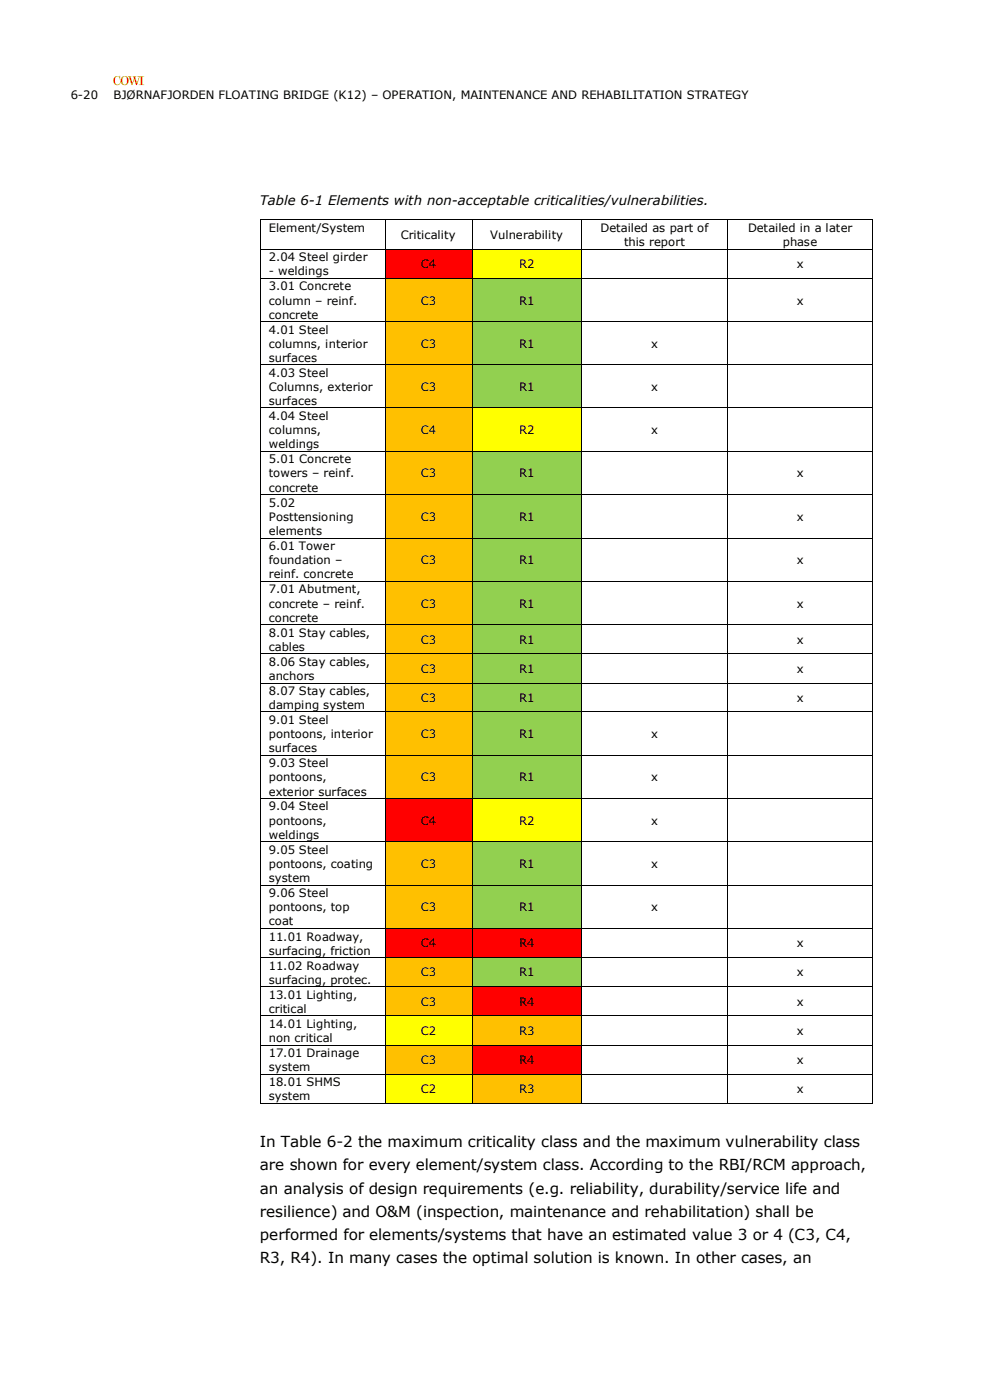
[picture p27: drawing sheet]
<svg xmlns="http://www.w3.org/2000/svg" width="210mm" height="297mm" viewBox="0 0 210 297" stroke-linecap="round" stroke-linejoin="round" font-family="sans-serif">
<defs><g id="words">
<g font-size="3.2">
<text x="55.1" y="243.3">In Table 6-2 the maximum criticality class and the maximum vulnerability class</text>
<text x="55.1" y="248.2">are shown for every element/system class. According to the RBI/RCM approach,</text>
<text x="55.1" y="253.2">an analysis of design requirements (e.g. reliability, durability/service life and</text>
<text x="55.1" y="258.1">resilience) and O&amp;M (inspection, maintenance and rehabilitation) shall be</text>
<text x="55.1" y="263.1">performed for elements/systems that have an estimated value 3 or 4 (C3, C4,</text>
<text x="55.1" y="268">R3, R4). In many cases the optimal solution is known. In other cases, an</text>
</g>
<text font-size="2.8" x="55.1" y="43.5">Table 6-1 Elements with non-acceptable criticalities/vulnerabilities.</text>
<g font-size="2.5">
<text x="15" y="20.9">6-20</text>
<text x="24.1" y="20.9">BJØRNAFJORDEN FLOATING BRIDGE (K12) – OPERATION, MAINTENANCE AND REHABILITATION STRATEGY</text>
<text x="57" y="49.2">Element/System</text>
<text x="85" y="50.7">Criticality</text>
<text x="103.9" y="50.7">Vulnerability</text>
<text x="127.3" y="49.2">Detailed as part of</text>
<text x="132.3" y="52.3">this report</text>
<text x="158.6" y="49.2">Detailed in a later</text>
<text x="165.9" y="52.3">phase</text>
<text x="57" y="55.4">2.04 Steel girder</text>
<text x="57" y="58.4">- weldings</text>
<text x="89.2" y="56.9">C4</text>
<text x="110" y="56.9">R2</text>
<text x="168.9" y="56.9">x</text>
<text x="57" y="61.6">3.01 Concrete</text>
<text x="57" y="64.6">column – reinf.</text>
<text x="89.2" y="64.6">C3</text>
<text x="110" y="64.6">R1</text>
<text x="168.9" y="64.6">x</text>
<text x="57" y="67.6">concrete</text>
<text x="57" y="70.8">4.01 Steel</text>
<text x="57" y="73.8">columns, interior</text>
<text x="57" y="76.8">surfaces</text>
<text x="89.2" y="73.8">C3</text>
<text x="110" y="73.8">R1</text>
<text x="138.1" y="73.8">x</text>
<text x="57" y="80">4.03 Steel</text>
<text x="57" y="83">Columns, exterior</text>
<text x="89.2" y="83">C3</text>
<text x="110" y="83">R1</text>
<text x="138.1" y="83">x</text>
<text x="57" y="86">surfaces</text>
<text x="57" y="89.2">4.04 Steel</text>
<text x="57" y="92.1">columns,</text>
<text x="57" y="95.1">weldings</text>
<text x="89.2" y="92.1">C4</text>
<text x="110" y="92.1">R2</text>
<text x="138.1" y="92.1">x</text>
<text x="57" y="98.3">5.01 Concrete</text>
<text x="57" y="101.3">towers – reinf.</text>
<text x="89.2" y="101.3">C3</text>
<text x="110" y="101.3">R1</text>
<text x="168.9" y="101.3">x</text>
<text x="57" y="104.3">concrete</text>
<text x="57" y="107.5">5.02</text>
<text x="57" y="110.5">Posttensioning</text>
<text x="57" y="113.5">elements</text>
<text x="89.2" y="110.5">C3</text>
<text x="110" y="110.5">R1</text>
<text x="168.9" y="110.5">x</text>
<text x="57" y="116.7">6.01 Tower</text>
<text x="57" y="119.7">foundation –</text>
<text x="89.2" y="119.7">C3</text>
<text x="110" y="119.7">R1</text>
<text x="168.9" y="119.7">x</text>
<text x="57" y="122.7">reinf. concrete</text>
<text x="57" y="125.8">7.01 Abutment,</text>
<text x="57" y="128.9">concrete – reinf.</text>
<text x="57" y="131.9">concrete</text>
<text x="89.2" y="128.9">C3</text>
<text x="110" y="128.9">R1</text>
<text x="168.9" y="128.9">x</text>
<text x="57" y="135.1">8.01 Stay cables,</text>
<text x="89.2" y="136.5">C3</text>
<text x="110" y="136.5">R1</text>
<text x="168.9" y="136.5">x</text>
<text x="57" y="138">cables</text>
<text x="57" y="141.3">8.06 Stay cables,</text>
<text x="89.2" y="142.7">C3</text>
<text x="110" y="142.7">R1</text>
<text x="168.9" y="142.7">x</text>
<text x="57" y="144.2">anchors</text>
<text x="57" y="147.4">8.07 Stay cables,</text>
<text x="89.2" y="148.9">C3</text>
<text x="110" y="148.9">R1</text>
<text x="168.9" y="148.9">x</text>
<text x="57" y="150.4">damping system</text>
<text x="57" y="153.6">9.01 Steel</text>
<text x="57" y="156.6">pontoons, interior</text>
<text x="57" y="159.6">surfaces</text>
<text x="89.2" y="156.6">C3</text>
<text x="110" y="156.6">R1</text>
<text x="138.1" y="156.6">x</text>
<text x="57" y="162.8">9.03 Steel</text>
<text x="57" y="165.7">pontoons,</text>
<text x="89.2" y="165.7">C3</text>
<text x="110" y="165.7">R1</text>
<text x="138.1" y="165.7">x</text>
<text x="57" y="168.8">exterior surfaces</text>
<text x="57" y="171.9">9.04 Steel</text>
<text x="57" y="175">pontoons,</text>
<text x="57" y="177.9">weldings</text>
<text x="89.2" y="175">C4</text>
<text x="110" y="175">R2</text>
<text x="138.1" y="175">x</text>
<text x="57" y="181.2">9.05 Steel</text>
<text x="57" y="184.1">pontoons, coating</text>
<text x="89.2" y="184.1">C3</text>
<text x="110" y="184.1">R1</text>
<text x="138.1" y="184.1">x</text>
<text x="57" y="187.2">system</text>
<text x="57" y="190.3">9.06 Steel</text>
<text x="57" y="193.4">pontoons, top</text>
<text x="57" y="196.3">coat</text>
<text x="89.2" y="193.4">C3</text>
<text x="110" y="193.4">R1</text>
<text x="138.1" y="193.4">x</text>
<text x="57" y="199.5">11.01 Roadway,</text>
<text x="57" y="202.5">surfacing, friction</text>
<text x="89.2" y="201">C4</text>
<text x="110" y="201">R4</text>
<text x="168.9" y="201">x</text>
<text x="57" y="205.7">11.02 Roadway</text>
<text x="57" y="208.7">surfacing, protec.</text>
<text x="89.2" y="207.2">C3</text>
<text x="110" y="207.2">R1</text>
<text x="168.9" y="207.2">x</text>
<text x="57" y="211.9">13.01 Lighting,</text>
<text x="57" y="214.9">critical</text>
<text x="89.2" y="213.3">C3</text>
<text x="110" y="213.3">R4</text>
<text x="168.9" y="213.3">x</text>
<text x="57" y="218.1">14.01 Lighting,</text>
<text x="57" y="221">non critical</text>
<text x="89.2" y="219.5">C2</text>
<text x="110" y="219.5">R3</text>
<text x="168.9" y="219.5">x</text>
<text x="57" y="224.3">17.01 Drainage</text>
<text x="57" y="227.2">system</text>
<text x="89.2" y="225.7">C3</text>
<text x="110" y="225.7">R4</text>
<text x="168.9" y="225.7">x</text>
<text x="57" y="230.4">18.01 SHMS</text>
<text x="57" y="233.4">system</text>
<text x="89.2" y="231.9">C2</text>
<text x="110" y="231.9">R3</text>
<text x="168.9" y="231.9">x</text>
</g>
</g></defs>
<path d="M27 16.2l.3 .1 .6 1.7h.2l.3-1.1 .4 1.1h.3l.6-1.8 .1 1.7-.4 .1h1.2l-.4-.2v-1.5l.4-.1h-1.5l.3 .2-.4 1.2-.3-1.3 .3-.1h-1l.3 .1 .1 .3-.3 1-.4-1.3 .2-.1zM26.2 16.3h.4l.3 .4-.1 .9-.3 .3-.3-.1-.2-.4v-.6zM24.3 16.3l-.3 .5v.5l.2 .5 .4 .2h.6l.4-.6 .3 .5 .4 .2 .6-.1 .3-.5 .1-.5-.2-.5-.3-.3-.5-.1-.6 .4-.4 1.3-.6 .1-.3-.5 .1-.9 .2-.2 .3-.1 .5 .7v-.8l-.2 .2-.5-.2z" fill-rule="evenodd" fill="#f04e23"/>
<g fill="#000">
<path d="M55.1 46.6h.1v.2h-.1z" fill-rule="evenodd"/>
<path d="M55.1 46.6h.1v.2h-.1z" fill-rule="evenodd"/>
<path d="M81.6 46.6h.1v.2h-.1z" fill-rule="evenodd"/>
<path d="M100 46.6h.2v.2h-.2z" fill-rule="evenodd"/>
<path d="M123.2 46.6h.2v.2h-.2z" fill-rule="evenodd"/>
<path d="M154.1 46.6h.1v.2h-.1z" fill-rule="evenodd"/>
<path d="M184.9 46.6h.2v.2h-.2z" fill-rule="evenodd"/>
<path d="M184.9 46.6h.2v.2h-.2z" fill-rule="evenodd"/>
</g>
<path d="M55.1 46.8v6M55.2 46.7h26.4M81.7 46.8v6M81.7 46.7h18.3M100.1 46.8v6M100.2 46.7h23M123.3 46.8v6M123.4 46.7h30.7M154.2 46.8v6M154.2 46.7h30.7M185 46.8v6" fill="none" stroke="#000" stroke-width=".21"/>
<g fill="#f00">
<path d="M81.7 52.9h18.3v6h-18.3z" fill-rule="evenodd"/>
<path d="M83.5 54.5h14.7v2.9h-14.7z" fill-rule="evenodd"/>
</g>
<g fill="#ff0">
<path d="M100.2 52.9h23v6h-23z" fill-rule="evenodd"/>
<path d="M102 54.5h19.5v2.9h-19.5z" fill-rule="evenodd"/>
</g>
<g fill="#000">
<path d="M55.1 52.8h.1v.1h-.1z" fill-rule="evenodd"/>
<path d="M81.6 52.8h.1v.1h-.1z" fill-rule="evenodd"/>
<path d="M100 52.8h.2v.1h-.2z" fill-rule="evenodd"/>
<path d="M123.2 52.8h.2v.1h-.2z" fill-rule="evenodd"/>
<path d="M154.1 52.8h.1v.1h-.1z" fill-rule="evenodd"/>
<path d="M184.9 52.8h.2v.1h-.2z" fill-rule="evenodd"/>
</g>
<path d="M55.1 52.9v6M55.2 52.8h26.4M81.7 52.9v6M81.7 52.8h18.3M100.1 52.9v6M100.2 52.8h23M123.3 52.9v6M123.4 52.8h30.7M154.2 52.9v6M154.2 52.8h30.7M185 52.9v6" fill="none" stroke="#000" stroke-width=".21"/>
<g fill="#ffc000">
<path d="M81.7 59.1h18.3v9.1h-18.3z" fill-rule="evenodd"/>
<path d="M83.5 62.2h14.7v2.9h-14.7z" fill-rule="evenodd"/>
</g>
<g fill="#92d050">
<path d="M100.2 59.1h23v9.1h-23z" fill-rule="evenodd"/>
<path d="M102 62.2h19.5v2.9h-19.5z" fill-rule="evenodd"/>
</g>
<g fill="#000">
<path d="M55.1 58.9h.1v.2h-.1z" fill-rule="evenodd"/>
<path d="M81.6 58.9h.1v.2h-.1z" fill-rule="evenodd"/>
<path d="M100 58.9h.2v.2h-.2z" fill-rule="evenodd"/>
<path d="M123.2 58.9h.2v.2h-.2z" fill-rule="evenodd"/>
<path d="M154.1 58.9h.1v.2h-.1z" fill-rule="evenodd"/>
<path d="M184.9 58.9h.2v.2h-.2z" fill-rule="evenodd"/>
</g>
<path d="M55.1 59.1v9.1M55.2 59h26.4M81.7 59.1v9.1M81.7 59h18.3M100.1 59.1v9.1M100.2 59h23M123.3 59.1v9.1M123.4 59h30.7M154.2 59.1v9.1M154.2 59h30.7M185 59.1v9.1" fill="none" stroke="#000" stroke-width=".21"/>
<g fill="#ffc000">
<path d="M81.7 68.3h18.3v9h-18.3z" fill-rule="evenodd"/>
<path d="M83.5 71.3h14.7v3.1h-14.7z" fill-rule="evenodd"/>
</g>
<g fill="#92d050">
<path d="M100.2 68.3h23v9h-23z" fill-rule="evenodd"/>
<path d="M102 71.3h19.5v3.1h-19.5z" fill-rule="evenodd"/>
</g>
<g fill="#000">
<path d="M55.1 68.2h.1v.1h-.1z" fill-rule="evenodd"/>
<path d="M81.6 68.2h.1v.1h-.1z" fill-rule="evenodd"/>
<path d="M100 68.2h.2v.1h-.2z" fill-rule="evenodd"/>
<path d="M123.2 68.2h.2v.1h-.2z" fill-rule="evenodd"/>
<path d="M154.1 68.2h.1v.1h-.1z" fill-rule="evenodd"/>
<path d="M184.9 68.2h.2v.1h-.2z" fill-rule="evenodd"/>
</g>
<path d="M55.1 68.3v9M55.2 68.3h26.4M81.7 68.3v9M81.7 68.3h18.3M100.1 68.3v9M100.2 68.3h23M123.3 68.3v9M123.4 68.3h30.7M154.2 68.3v9M154.2 68.3h30.7M185 68.3v9" fill="none" stroke="#000" stroke-width=".21"/>
<g fill="#ffc000">
<path d="M81.7 77.5h18.3v9h-18.3z" fill-rule="evenodd"/>
<path d="M83.5 80.5h14.7v3h-14.7z" fill-rule="evenodd"/>
</g>
<g fill="#92d050">
<path d="M100.2 77.5h23v9h-23z" fill-rule="evenodd"/>
<path d="M102 80.5h19.5v3h-19.5z" fill-rule="evenodd"/>
</g>
<g fill="#000">
<path d="M55.1 77.3h.1v.2h-.1z" fill-rule="evenodd"/>
<path d="M81.6 77.3h.1v.2h-.1z" fill-rule="evenodd"/>
<path d="M100 77.3h.2v.2h-.2z" fill-rule="evenodd"/>
<path d="M123.2 77.3h.2v.2h-.2z" fill-rule="evenodd"/>
<path d="M154.1 77.3h.1v.2h-.1z" fill-rule="evenodd"/>
<path d="M184.9 77.3h.2v.2h-.2z" fill-rule="evenodd"/>
</g>
<path d="M55.1 77.5v9M55.2 77.4h26.4M81.7 77.5v9M81.7 77.4h18.3M100.1 77.5v9M100.2 77.4h23M123.3 77.5v9M123.4 77.4h30.7M154.2 77.5v9M154.2 77.4h30.7M185 77.5v9" fill="none" stroke="#000" stroke-width=".21"/>
<g fill="#ffc000">
<path d="M81.7 86.7h18.3v9h-18.3z" fill-rule="evenodd"/>
<path d="M83.5 89.7h14.7v3h-14.7z" fill-rule="evenodd"/>
</g>
<g fill="#ff0">
<path d="M100.2 86.7h23v9h-23z" fill-rule="evenodd"/>
<path d="M102 89.7h19.5v3h-19.5z" fill-rule="evenodd"/>
</g>
<g fill="#000">
<path d="M55.1 86.5h.1v.1h-.1z" fill-rule="evenodd"/>
<path d="M81.6 86.5h.1v.1h-.1z" fill-rule="evenodd"/>
<path d="M100 86.5h.2v.1h-.2z" fill-rule="evenodd"/>
<path d="M123.2 86.5h.2v.1h-.2z" fill-rule="evenodd"/>
<path d="M154.1 86.5h.1v.1h-.1z" fill-rule="evenodd"/>
<path d="M184.9 86.5h.2v.1h-.2z" fill-rule="evenodd"/>
</g>
<path d="M55.1 86.6v9.1M55.2 86.6h26.4M81.7 86.6v9.1M81.7 86.6h18.3M100.1 86.6v9.1M100.2 86.6h23M123.3 86.6v9.1M123.4 86.6h30.7M154.2 86.6v9.1M154.2 86.6h30.7M185 86.6v9.1" fill="none" stroke="#000" stroke-width=".21"/>
<g fill="#ffc000">
<path d="M81.7 95.9h18.3v9h-18.3z" fill-rule="evenodd"/>
<path d="M83.5 98.8h14.7v3.1h-14.7z" fill-rule="evenodd"/>
</g>
<g fill="#92d050">
<path d="M100.2 95.9h23v9h-23z" fill-rule="evenodd"/>
<path d="M102 98.8h19.5v3.1h-19.5z" fill-rule="evenodd"/>
</g>
<g fill="#000">
<path d="M55.1 95.7h.1v.2h-.1z" fill-rule="evenodd"/>
<path d="M81.6 95.7h.1v.2h-.1z" fill-rule="evenodd"/>
<path d="M100 95.7h.2v.2h-.2z" fill-rule="evenodd"/>
<path d="M123.2 95.7h.2v.2h-.2z" fill-rule="evenodd"/>
<path d="M154.1 95.7h.1v.2h-.1z" fill-rule="evenodd"/>
<path d="M184.9 95.7h.2v.2h-.2z" fill-rule="evenodd"/>
</g>
<path d="M55.1 95.9v9M55.2 95.8h26.4M81.7 95.9v9M81.7 95.8h18.3M100.1 95.9v9M100.2 95.8h23M123.3 95.9v9M123.4 95.8h30.7M154.2 95.9v9M154.2 95.8h30.7M185 95.9v9" fill="none" stroke="#000" stroke-width=".21"/>
<g fill="#ffc000">
<path d="M81.7 105h18.3v9.1h-18.3z" fill-rule="evenodd"/>
<path d="M83.5 108.1h14.7v2.9h-14.7z" fill-rule="evenodd"/>
</g>
<g fill="#92d050">
<path d="M100.2 105h23v9.1h-23z" fill-rule="evenodd"/>
<path d="M102 108.1h19.5v2.9h-19.5z" fill-rule="evenodd"/>
</g>
<g fill="#000">
<path d="M55.1 104.9h.1v.1h-.1z" fill-rule="evenodd"/>
<path d="M81.6 104.9h.1v.1h-.1z" fill-rule="evenodd"/>
<path d="M100 104.9h.2v.1h-.2z" fill-rule="evenodd"/>
<path d="M123.2 104.9h.2v.1h-.2z" fill-rule="evenodd"/>
<path d="M154.1 104.9h.1v.1h-.1z" fill-rule="evenodd"/>
<path d="M184.9 104.9h.2v.1h-.2z" fill-rule="evenodd"/>
</g>
<path d="M55.1 105v9.1M55.2 104.9h26.4M81.7 105v9.1M81.7 104.9h18.3M100.1 105v9.1M100.2 104.9h23M123.3 105v9.1M123.4 104.9h30.7M154.2 105v9.1M154.2 104.9h30.7M185 105v9.1" fill="none" stroke="#000" stroke-width=".21"/>
<g fill="#ffc000">
<path d="M81.7 114.3h18.3v8.9h-18.3z" fill-rule="evenodd"/>
<path d="M83.5 117.2h14.7v3.1h-14.7z" fill-rule="evenodd"/>
</g>
<g fill="#92d050">
<path d="M100.2 114.3h23v8.9h-23z" fill-rule="evenodd"/>
<path d="M102 117.2h19.5v3.1h-19.5z" fill-rule="evenodd"/>
</g>
<g fill="#000">
<path d="M55.1 114.1h.1v.2h-.1z" fill-rule="evenodd"/>
<path d="M81.6 114.1h.1v.2h-.1z" fill-rule="evenodd"/>
<path d="M100 114.1h.2v.2h-.2z" fill-rule="evenodd"/>
<path d="M123.2 114.1h.2v.2h-.2z" fill-rule="evenodd"/>
<path d="M154.1 114.1h.1v.2h-.1z" fill-rule="evenodd"/>
<path d="M184.9 114.1h.2v.2h-.2z" fill-rule="evenodd"/>
</g>
<path d="M55.1 114.3v8.9M55.2 114.2h26.4M81.7 114.3v8.9M81.7 114.2h18.3M100.1 114.3v8.9M100.2 114.2h23M123.3 114.3v8.9M123.4 114.2h30.7M154.2 114.3v8.9M154.2 114.2h30.7M185 114.3v8.9" fill="none" stroke="#000" stroke-width=".21"/>
<g fill="#ffc000">
<path d="M81.7 123.4h18.3v9.1h-18.3z" fill-rule="evenodd"/>
<path d="M83.5 126.4h14.7v3h-14.7z" fill-rule="evenodd"/>
</g>
<g fill="#92d050">
<path d="M100.2 123.4h23v9.1h-23z" fill-rule="evenodd"/>
<path d="M102 126.4h19.5v3h-19.5z" fill-rule="evenodd"/>
</g>
<g fill="#000">
<path d="M55.1 123.2h.1v.2h-.1z" fill-rule="evenodd"/>
<path d="M81.6 123.2h.1v.2h-.1z" fill-rule="evenodd"/>
<path d="M100 123.2h.2v.2h-.2z" fill-rule="evenodd"/>
<path d="M123.2 123.2h.2v.2h-.2z" fill-rule="evenodd"/>
<path d="M154.1 123.2h.1v.2h-.1z" fill-rule="evenodd"/>
<path d="M184.9 123.2h.2v.2h-.2z" fill-rule="evenodd"/>
</g>
<path d="M55.1 123.4v9.1M55.2 123.3h26.4M81.7 123.4v9.1M81.7 123.3h18.3M100.1 123.4v9.1M100.2 123.3h23M123.3 123.4v9.1M123.4 123.3h30.7M154.2 123.4v9.1M154.2 123.3h30.7M185 123.4v9.1" fill="none" stroke="#000" stroke-width=".21"/>
<g fill="#ffc000">
<path d="M81.7 132.6h18.3v6h-18.3z" fill-rule="evenodd"/>
<path d="M83.5 134.1h14.7v3h-14.7z" fill-rule="evenodd"/>
</g>
<g fill="#92d050">
<path d="M100.2 132.6h23v6h-23z" fill-rule="evenodd"/>
<path d="M102 134.1h19.5v3h-19.5z" fill-rule="evenodd"/>
</g>
<g fill="#000">
<path d="M55.1 132.5h.1v.1h-.1z" fill-rule="evenodd"/>
<path d="M81.6 132.5h.1v.1h-.1z" fill-rule="evenodd"/>
<path d="M100 132.5h.2v.1h-.2z" fill-rule="evenodd"/>
<path d="M123.2 132.5h.2v.1h-.2z" fill-rule="evenodd"/>
<path d="M154.1 132.5h.1v.1h-.1z" fill-rule="evenodd"/>
<path d="M184.9 132.5h.2v.1h-.2z" fill-rule="evenodd"/>
</g>
<path d="M55.1 132.6v6M55.2 132.5h26.4M81.7 132.6v6M81.7 132.5h18.3M100.1 132.6v6M100.2 132.5h23M123.3 132.6v6M123.4 132.5h30.7M154.2 132.6v6M154.2 132.5h30.7M185 132.6v6" fill="none" stroke="#000" stroke-width=".21"/>
<g fill="#ffc000">
<path d="M81.7 138.8h18.3v6h-18.3z" fill-rule="evenodd"/>
<path d="M83.5 140.3h14.7v3h-14.7z" fill-rule="evenodd"/>
</g>
<g fill="#92d050">
<path d="M100.2 138.8h23v6h-23z" fill-rule="evenodd"/>
<path d="M102 140.3h19.5v3h-19.5z" fill-rule="evenodd"/>
</g>
<g fill="#000">
<path d="M55.1 138.6h.1v.2h-.1z" fill-rule="evenodd"/>
<path d="M81.6 138.6h.1v.2h-.1z" fill-rule="evenodd"/>
<path d="M100 138.6h.2v.2h-.2z" fill-rule="evenodd"/>
<path d="M123.2 138.6h.2v.2h-.2z" fill-rule="evenodd"/>
<path d="M154.1 138.6h.1v.2h-.1z" fill-rule="evenodd"/>
<path d="M184.9 138.6h.2v.2h-.2z" fill-rule="evenodd"/>
</g>
<path d="M55.1 138.8v6M55.2 138.7h26.4M81.7 138.8v6M81.7 138.7h18.3M100.1 138.8v6M100.2 138.7h23M123.3 138.8v6M123.4 138.7h30.7M154.2 138.8v6M154.2 138.7h30.7M185 138.8v6" fill="none" stroke="#000" stroke-width=".21"/>
<g fill="#ffc000">
<path d="M81.7 145h18.3v5.9h-18.3z" fill-rule="evenodd"/>
<path d="M83.5 146.4h14.7v3.1h-14.7z" fill-rule="evenodd"/>
</g>
<g fill="#92d050">
<path d="M100.2 145h23v5.9h-23z" fill-rule="evenodd"/>
<path d="M102 146.4h19.5v3.1h-19.5z" fill-rule="evenodd"/>
</g>
<g fill="#000">
<path d="M55.1 144.8h.1v.2h-.1z" fill-rule="evenodd"/>
<path d="M81.6 144.8h.1v.2h-.1z" fill-rule="evenodd"/>
<path d="M100 144.8h.2v.2h-.2z" fill-rule="evenodd"/>
<path d="M123.2 144.8h.2v.2h-.2z" fill-rule="evenodd"/>
<path d="M154.1 144.8h.1v.2h-.1z" fill-rule="evenodd"/>
<path d="M184.9 144.8h.2v.2h-.2z" fill-rule="evenodd"/>
</g>
<path d="M55.1 145v5.9M55.2 144.9h26.4M81.7 145v5.9M81.7 144.9h18.3M100.1 145v5.9M100.2 144.9h23M123.3 145v5.9M123.4 144.9h30.7M154.2 145v5.9M154.2 144.9h30.7M185 145v5.9" fill="none" stroke="#000" stroke-width=".21"/>
<g fill="#ffc000">
<path d="M81.7 151.2h18.3v9h-18.3z" fill-rule="evenodd"/>
<path d="M83.5 154.1h14.7v3h-14.7z" fill-rule="evenodd"/>
</g>
<g fill="#92d050">
<path d="M100.2 151.2h23v9h-23z" fill-rule="evenodd"/>
<path d="M102 154.1h19.5v3h-19.5z" fill-rule="evenodd"/>
</g>
<g fill="#000">
<path d="M55.1 150.9h.1v.2h-.1z" fill-rule="evenodd"/>
<path d="M81.6 150.9h.1v.2h-.1z" fill-rule="evenodd"/>
<path d="M100 150.9h.2v.2h-.2z" fill-rule="evenodd"/>
<path d="M123.2 150.9h.2v.2h-.2z" fill-rule="evenodd"/>
<path d="M154.1 150.9h.1v.2h-.1z" fill-rule="evenodd"/>
<path d="M184.9 150.9h.2v.2h-.2z" fill-rule="evenodd"/>
</g>
<path d="M55.1 151.1v9.1M55.2 151h26.4M81.7 151.1v9.1M81.7 151h18.3M100.1 151.1v9.1M100.2 151h23M123.3 151.1v9.1M123.4 151h30.7M154.2 151.1v9.1M154.2 151h30.7M185 151.1v9.1" fill="none" stroke="#000" stroke-width=".21"/>
<g fill="#ffc000">
<path d="M81.7 160.3h18.3v9h-18.3z" fill-rule="evenodd"/>
<path d="M83.5 163.3h14.7v3h-14.7z" fill-rule="evenodd"/>
</g>
<g fill="#92d050">
<path d="M100.2 160.3h23v9h-23z" fill-rule="evenodd"/>
<path d="M102 163.3h19.5v3h-19.5z" fill-rule="evenodd"/>
</g>
<g fill="#000">
<path d="M55.1 160.2h.1v.1h-.1z" fill-rule="evenodd"/>
<path d="M81.6 160.2h.1v.1h-.1z" fill-rule="evenodd"/>
<path d="M100 160.2h.2v.1h-.2z" fill-rule="evenodd"/>
<path d="M123.2 160.2h.2v.1h-.2z" fill-rule="evenodd"/>
<path d="M154.1 160.2h.1v.1h-.1z" fill-rule="evenodd"/>
<path d="M184.9 160.2h.2v.1h-.2z" fill-rule="evenodd"/>
</g>
<path d="M55.1 160.3v9M55.2 160.2h26.4M81.7 160.3v9M81.7 160.2h18.3M100.1 160.3v9M100.2 160.2h23M123.3 160.3v9M123.4 160.2h30.7M154.2 160.3v9M154.2 160.2h30.7M185 160.3v9" fill="none" stroke="#000" stroke-width=".21"/>
<g fill="#f00">
<path d="M81.7 169.5h18.3v9h-18.3z" fill-rule="evenodd"/>
<path d="M83.5 172.5h14.7v3h-14.7z" fill-rule="evenodd"/>
</g>
<g fill="#ff0">
<path d="M100.2 169.5h23v9h-23z" fill-rule="evenodd"/>
<path d="M102 172.5h19.5v3h-19.5z" fill-rule="evenodd"/>
</g>
<g fill="#000">
<path d="M55.1 169.3h.1v.2h-.1z" fill-rule="evenodd"/>
<path d="M81.6 169.3h.1v.2h-.1z" fill-rule="evenodd"/>
<path d="M100 169.3h.2v.2h-.2z" fill-rule="evenodd"/>
<path d="M123.2 169.3h.2v.2h-.2z" fill-rule="evenodd"/>
<path d="M154.1 169.3h.1v.2h-.1z" fill-rule="evenodd"/>
<path d="M184.9 169.3h.2v.2h-.2z" fill-rule="evenodd"/>
</g>
<path d="M55.1 169.5v9M55.2 169.4h26.4M81.7 169.5v9M81.7 169.4h18.3M100.1 169.5v9M100.2 169.4h23M123.3 169.5v9M123.4 169.4h30.7M154.2 169.5v9M154.2 169.4h30.7M185 169.5v9" fill="none" stroke="#000" stroke-width=".21"/>
<g fill="#ffc000">
<path d="M81.7 178.7h18.3v9h-18.3z" fill-rule="evenodd"/>
<path d="M83.5 181.7h14.7v3h-14.7z" fill-rule="evenodd"/>
</g>
<g fill="#92d050">
<path d="M100.2 178.7h23v9h-23z" fill-rule="evenodd"/>
<path d="M102 181.7h19.5v3h-19.5z" fill-rule="evenodd"/>
</g>
<g fill="#000">
<path d="M55.1 178.5h.1v.2h-.1z" fill-rule="evenodd"/>
<path d="M81.6 178.5h.1v.2h-.1z" fill-rule="evenodd"/>
<path d="M100 178.5h.2v.2h-.2z" fill-rule="evenodd"/>
<path d="M123.2 178.5h.2v.2h-.2z" fill-rule="evenodd"/>
<path d="M154.1 178.5h.1v.2h-.1z" fill-rule="evenodd"/>
<path d="M184.9 178.5h.2v.2h-.2z" fill-rule="evenodd"/>
</g>
<path d="M55.1 178.7v9M55.2 178.6h26.4M81.7 178.7v9M81.7 178.6h18.3M100.1 178.7v9M100.2 178.6h23M123.3 178.7v9M123.4 178.6h30.7M154.2 178.7v9M154.2 178.6h30.7M185 178.7v9" fill="none" stroke="#000" stroke-width=".21"/>
<g fill="#ffc000">
<path d="M81.7 187.9h18.3v9h-18.3z" fill-rule="evenodd"/>
<path d="M83.5 190.9h14.7v3h-14.7z" fill-rule="evenodd"/>
</g>
<g fill="#92d050">
<path d="M100.2 187.9h23v9h-23z" fill-rule="evenodd"/>
<path d="M102 190.9h19.5v3h-19.5z" fill-rule="evenodd"/>
</g>
<g fill="#000">
<path d="M55.1 187.7h.1v.2h-.1z" fill-rule="evenodd"/>
<path d="M81.6 187.7h.1v.2h-.1z" fill-rule="evenodd"/>
<path d="M100 187.7h.2v.2h-.2z" fill-rule="evenodd"/>
<path d="M123.2 187.7h.2v.2h-.2z" fill-rule="evenodd"/>
<path d="M154.1 187.7h.1v.2h-.1z" fill-rule="evenodd"/>
<path d="M184.9 187.7h.2v.2h-.2z" fill-rule="evenodd"/>
</g>
<path d="M55.1 187.9v9M55.2 187.8h26.4M81.7 187.9v9M81.7 187.8h18.3M100.1 187.9v9M100.2 187.8h23M123.3 187.9v9M123.4 187.8h30.7M154.2 187.9v9M154.2 187.8h30.7M185 187.9v9" fill="none" stroke="#000" stroke-width=".21"/>
<g fill="#f00">
<path d="M81.7 197.1h18.3v6h-18.3z" fill-rule="evenodd"/>
<path d="M83.5 198.5h14.7v3.1h-14.7z" fill-rule="evenodd"/>
<path d="M100.2 197.1h23v6h-23z" fill-rule="evenodd"/>
<path d="M102 198.5h19.5v3.1h-19.5z" fill-rule="evenodd"/>
</g>
<g fill="#000">
<path d="M55.1 196.9h.1v.2h-.1z" fill-rule="evenodd"/>
<path d="M81.6 196.9h.1v.2h-.1z" fill-rule="evenodd"/>
<path d="M100 196.9h.2v.2h-.2z" fill-rule="evenodd"/>
<path d="M123.2 196.9h.2v.2h-.2z" fill-rule="evenodd"/>
<path d="M154.1 196.9h.1v.2h-.1z" fill-rule="evenodd"/>
<path d="M184.9 196.9h.2v.2h-.2z" fill-rule="evenodd"/>
</g>
<path d="M55.1 197.1v6M55.2 197h26.4M81.7 197.1v6M81.7 197h18.3M100.1 197.1v6M100.2 197h23M123.3 197.1v6M123.4 197h30.7M154.2 197.1v6M154.2 197h30.7M185 197.1v6" fill="none" stroke="#000" stroke-width=".21"/>
<g fill="#ffc000">
<path d="M81.7 203.3h18.3v6h-18.3z" fill-rule="evenodd"/>
<path d="M83.5 204.7h14.7v3h-14.7z" fill-rule="evenodd"/>
</g>
<g fill="#92d050">
<path d="M100.2 203.3h23v6h-23z" fill-rule="evenodd"/>
<path d="M102 204.7h19.5v3h-19.5z" fill-rule="evenodd"/>
</g>
<g fill="#000">
<path d="M55.1 203.1h.1v.2h-.1z" fill-rule="evenodd"/>
<path d="M81.6 203.1h.1v.2h-.1z" fill-rule="evenodd"/>
<path d="M100 203.1h.2v.2h-.2z" fill-rule="evenodd"/>
<path d="M123.2 203.1h.2v.2h-.2z" fill-rule="evenodd"/>
<path d="M154.1 203.1h.1v.2h-.1z" fill-rule="evenodd"/>
<path d="M184.9 203.1h.2v.2h-.2z" fill-rule="evenodd"/>
</g>
<path d="M55.1 203.3v6M55.2 203.2h26.4M81.7 203.3v6M81.7 203.2h18.3M100.1 203.3v6M100.2 203.2h23M123.3 203.3v6M123.4 203.2h30.7M154.2 203.3v6M154.2 203.2h30.7M185 203.3v6" fill="none" stroke="#000" stroke-width=".21"/>
<g fill="#ffc000">
<path d="M81.7 209.4h18.3v6.1h-18.3z" fill-rule="evenodd"/>
<path d="M83.5 210.9h14.7v3h-14.7z" fill-rule="evenodd"/>
</g>
<g fill="#f00">
<path d="M100.2 209.4h23v6.1h-23z" fill-rule="evenodd"/>
<path d="M102 210.9h19.5v3h-19.5z" fill-rule="evenodd"/>
</g>
<g fill="#000">
<path d="M55.1 209.3h.1v.1h-.1z" fill-rule="evenodd"/>
<path d="M81.6 209.3h.1v.1h-.1z" fill-rule="evenodd"/>
<path d="M100 209.3h.2v.1h-.2z" fill-rule="evenodd"/>
<path d="M123.2 209.3h.2v.1h-.2z" fill-rule="evenodd"/>
<path d="M154.1 209.3h.1v.1h-.1z" fill-rule="evenodd"/>
<path d="M184.9 209.3h.2v.1h-.2z" fill-rule="evenodd"/>
</g>
<path d="M55.1 209.4v6.1M55.2 209.4h26.4M81.7 209.4v6.1M81.7 209.4h18.3M100.1 209.4v6.1M100.2 209.4h23M123.3 209.4v6.1M123.4 209.4h30.7M154.2 209.4v6.1M154.2 209.4h30.7M185 209.4v6.1" fill="none" stroke="#000" stroke-width=".21"/>
<g fill="#ff0">
<path d="M81.7 215.6h18.3v6h-18.3z" fill-rule="evenodd"/>
<path d="M83.5 217.1h14.7v3h-14.7z" fill-rule="evenodd"/>
</g>
<g fill="#ffc000">
<path d="M100.2 215.6h23v6h-23z" fill-rule="evenodd"/>
<path d="M102 217.1h19.5v3h-19.5z" fill-rule="evenodd"/>
</g>
<g fill="#000">
<path d="M55.1 215.5h.1v.1h-.1z" fill-rule="evenodd"/>
<path d="M81.6 215.5h.1v.1h-.1z" fill-rule="evenodd"/>
<path d="M100 215.5h.2v.1h-.2z" fill-rule="evenodd"/>
<path d="M123.2 215.5h.2v.1h-.2z" fill-rule="evenodd"/>
<path d="M154.1 215.5h.1v.1h-.1z" fill-rule="evenodd"/>
<path d="M184.9 215.5h.2v.1h-.2z" fill-rule="evenodd"/>
</g>
<path d="M55.1 215.6v6M55.2 215.5h26.4M81.7 215.6v6M81.7 215.5h18.3M100.1 215.6v6M100.2 215.5h23M123.3 215.6v6M123.4 215.5h30.7M154.2 215.6v6M154.2 215.5h30.7M185 215.6v6" fill="none" stroke="#000" stroke-width=".21"/>
<g fill="#ffc000">
<path d="M81.7 221.8h18.3v6h-18.3z" fill-rule="evenodd"/>
<path d="M83.5 223.2h14.7v3.1h-14.7z" fill-rule="evenodd"/>
</g>
<g fill="#f00">
<path d="M100.2 221.8h23v6h-23z" fill-rule="evenodd"/>
<path d="M102 223.2h19.5v3.1h-19.5z" fill-rule="evenodd"/>
</g>
<g fill="#000">
<path d="M55.1 221.6h.1v.2h-.1z" fill-rule="evenodd"/>
<path d="M81.6 221.6h.1v.2h-.1z" fill-rule="evenodd"/>
<path d="M100 221.6h.2v.2h-.2z" fill-rule="evenodd"/>
<path d="M123.2 221.6h.2v.2h-.2z" fill-rule="evenodd"/>
<path d="M154.1 221.6h.1v.2h-.1z" fill-rule="evenodd"/>
<path d="M184.9 221.6h.2v.2h-.2z" fill-rule="evenodd"/>
</g>
<path d="M55.1 221.8v6M55.2 221.7h26.4M81.7 221.8v6M81.7 221.7h18.3M100.1 221.8v6M100.2 221.7h23M123.3 221.8v6M123.4 221.7h30.7M154.2 221.8v6M154.2 221.7h30.7M185 221.8v6" fill="none" stroke="#000" stroke-width=".21"/>
<g fill="#ff0">
<path d="M81.7 228h18.3v5.9h-18.3z" fill-rule="evenodd"/>
<path d="M83.5 229.4h14.7v3.1h-14.7z" fill-rule="evenodd"/>
</g>
<g fill="#ffc000">
<path d="M100.2 228h23v5.9h-23z" fill-rule="evenodd"/>
<path d="M102 229.4h19.5v3.1h-19.5z" fill-rule="evenodd"/>
</g>
<g fill="#000">
<path d="M55.1 227.8h.1v.2h-.1z" fill-rule="evenodd"/>
<path d="M55.1 234h.1v.2h-.1z" fill-rule="evenodd"/>
<path d="M55.1 234h.1v.2h-.1z" fill-rule="evenodd"/>
<path d="M81.6 227.8h.1v.2h-.1z" fill-rule="evenodd"/>
<path d="M81.6 234h.1v.2h-.1z" fill-rule="evenodd"/>
<path d="M100 227.8h.2v.2h-.2z" fill-rule="evenodd"/>
<path d="M100 234h.2v.2h-.2z" fill-rule="evenodd"/>
<path d="M123.2 227.8h.2v.2h-.2z" fill-rule="evenodd"/>
<path d="M123.2 234h.2v.2h-.2z" fill-rule="evenodd"/>
<path d="M154.1 227.8h.1v.2h-.1z" fill-rule="evenodd"/>
<path d="M154.1 234h.1v.2h-.1z" fill-rule="evenodd"/>
<path d="M184.9 227.8h.2v.2h-.2z" fill-rule="evenodd"/>
<path d="M184.9 234h.2v.2h-.2z" fill-rule="evenodd"/>
<path d="M184.9 234h.2v.2h-.2z" fill-rule="evenodd"/>
</g>
<g fill="none" stroke="#000" stroke-width=".21">
<path d="M55.1 228v6M55.2 227.9h26.4M55.2 234.1h26.4M81.7 228v6M81.7 227.9h18.3M81.7 234.1h18.3M100.1 228v6M100.2 227.9h23M100.2 234.1h23M123.3 228v6M123.4 227.9h30.7M123.4 234.1h30.7"/>
<path d="M154.2 228v6M154.2 227.9h30.7M154.2 234.1h30.7M185 228v6"/>
</g>
<use href="#words"/>
</svg>
